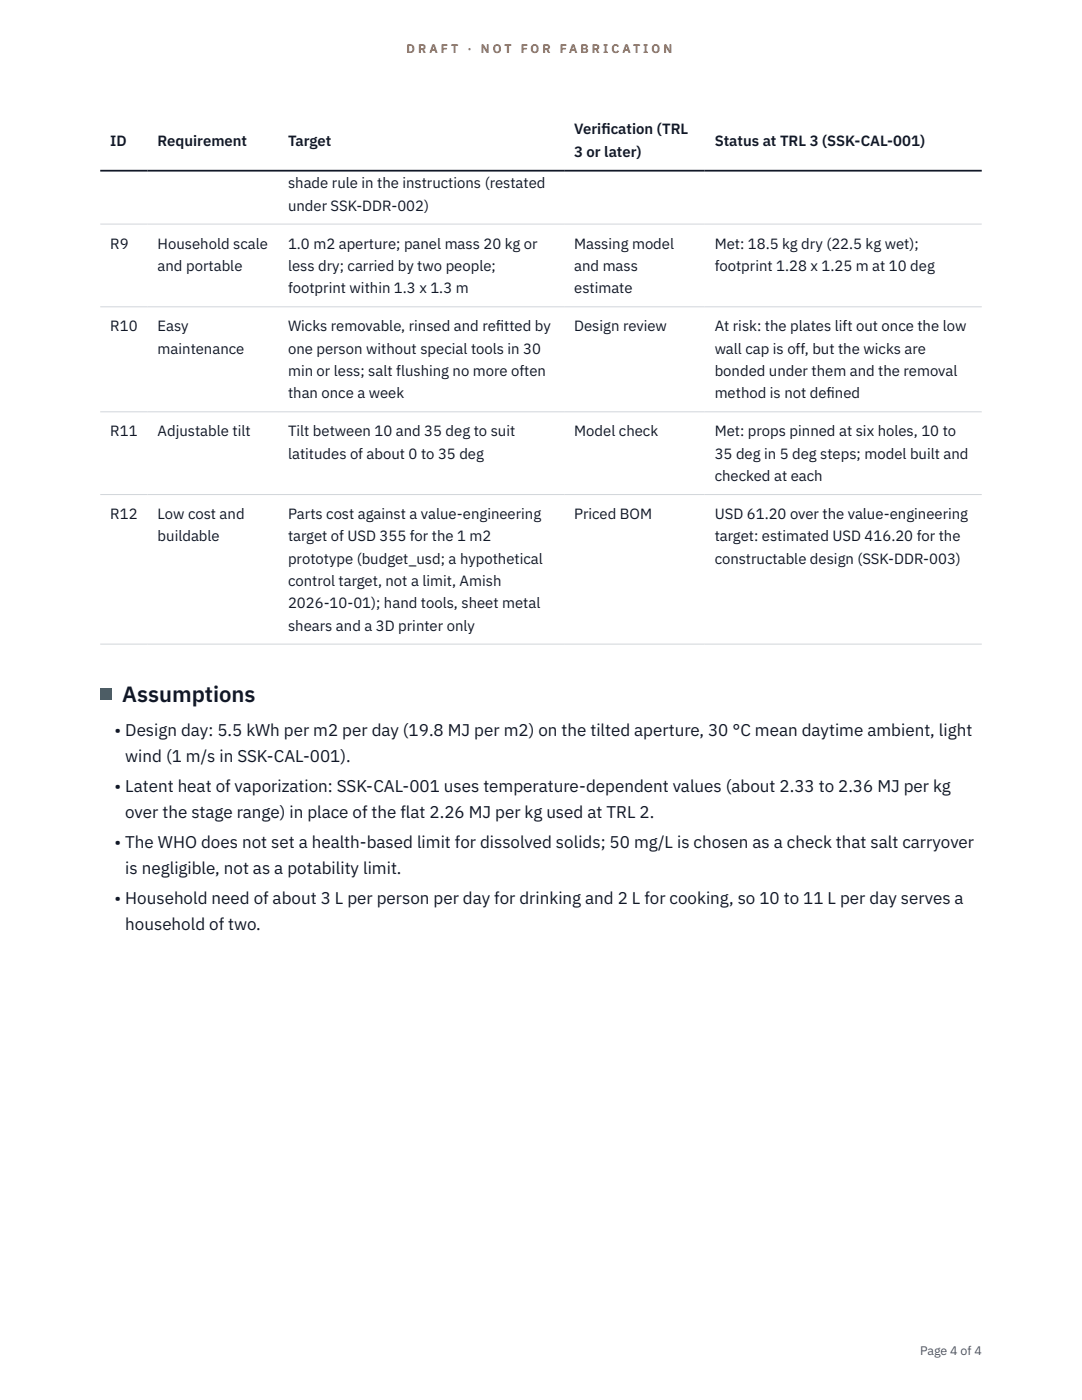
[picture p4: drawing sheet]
<svg xmlns="http://www.w3.org/2000/svg" width="216mm" height="279mm" viewBox="0 0 216 279" stroke-linecap="round" stroke-linejoin="round" font-family="sans-serif">
<defs><g id="words">
<text font-size="4.4" fill="#111827" x="24.4" y="140">Assumptions</text>
<g font-size="3.4" fill="#111827">
<text x="22.9" y="147">• Design day: 5.5 kWh per m2 per day (19.8 MJ per m2) on the tilted aperture, 30 °C mean daytime ambient, light</text>
<text x="25" y="152">wind (1 m/s in SSK-CAL-001).</text>
<text x="22.9" y="158.1">• Latent heat of vaporization: SSK-CAL-001 uses temperature-dependent values (about 2.33 to 2.36 MJ per kg</text>
<text x="25" y="163.2">over the stage range) in place of the flat 2.26 MJ per kg used at TRL 2.</text>
<text x="22.9" y="169.3">• The WHO does not set a health-based limit for dissolved solids; 50 mg/L is chosen as a check that salt carryover</text>
<text x="25" y="174.4">is negligible, not as a potability limit.</text>
<text x="22.9" y="180.4">• Household need of about 3 L per person per day for drinking and 2 L for cooking, so 10 to 11 L per day serves a</text>
<text x="25" y="185.5">household of two.</text>
</g>
<g font-size="3" fill="#111827">
<text x="22" y="29.1">ID</text>
<text x="31.5" y="29.1">Requirement</text>
<text x="57.5" y="29.1">Target</text>
<text x="114.6" y="26.8">Verif</text>
<text x="120" y="26.8">ication (TRL</text>
<text x="142.6" y="29.1">Status at TRL 3 (SSK-CAL-001)</text>
<text x="114.6" y="31.3">3 or later)</text>
<text x="57.5" y="37.6">shade rule in the instructions (restated</text>
<text x="57.5" y="42">under SSK-DDR-002)</text>
<text x="22" y="49.6">R9</text>
<text x="31.5" y="49.6">Household scale</text>
<text x="57.5" y="49.6">1.0 m2 aperture; panel mass 20 kg or</text>
<text x="114.6" y="49.6">Massing model</text>
<text x="142.6" y="49.6">Met: 18.5 kg dry (22.5 kg wet);</text>
<text x="31.5" y="54.1">and portable</text>
<text x="57.5" y="54.1">less dry; carried by two people;</text>
<text x="57.5" y="58.5">footprint within 1.3 x 1.3 m</text>
<text x="114.6" y="54.1">and mass</text>
<text x="114.6" y="58.5">estimate</text>
<text x="142.6" y="54.1">footprint 1.28 x 1.25 m at 10 deg</text>
<text x="22" y="66.2">R10</text>
<text x="31.5" y="66.2">Easy</text>
<text x="31.5" y="70.6">maintenance</text>
<text x="57.5" y="66.2">Wicks removable, rinsed and ref</text>
<text x="57.5" y="70.6">one person without special tools in 30</text>
<text x="98.9" y="66.2">itted by</text>
<text x="114.6" y="66.2">Design review</text>
<text x="142.6" y="66.2">At risk: the plates lift out once the low</text>
<text x="142.6" y="70.6">wall cap is off, but the wicks are</text>
<text x="57.5" y="75">min or less; salt flushing no more often</text>
<text x="142.6" y="75">bonded under them and the removal</text>
<text x="57.5" y="79.5">than once a week</text>
<text x="142.6" y="79.5">method is not def</text>
<text x="164.9" y="79.5">ined</text>
<text x="22" y="87.1">R11</text>
<text x="31.5" y="87.1">Adjustable tilt</text>
<text x="57.5" y="87.1">Tilt between 10 and 35 deg to suit</text>
<text x="114.6" y="87.1">Model check</text>
<text x="142.6" y="87.1">Met: props pinned at six holes, 10 to</text>
<text x="57.5" y="91.6">latitudes of about 0 to 35 deg</text>
<text x="142.6" y="91.6">35 deg in 5 deg steps; model built and</text>
<text x="142.6" y="96">checked at each</text>
<text x="22" y="103.6">R12</text>
<text x="31.5" y="103.6">Low cost and</text>
<text x="57.5" y="103.6">Parts cost against a value-engineering</text>
<text x="114.6" y="103.6">Priced BOM</text>
<text x="142.6" y="103.6">USD 61.20 over the value-engineering</text>
<text x="31.5" y="108.1">buildable</text>
<text x="57.5" y="108.1">target of USD 355 for the 1 m2</text>
<text x="57.5" y="112.5">prototype (budget_usd; a hypothetical</text>
<text x="142.6" y="108.1">target: estimated USD 416.20 for the</text>
<text x="142.6" y="112.5">constructable design (SSK-DDR-003)</text>
<text x="57.5" y="117">control target, not a limit, Amish</text>
<text x="57.5" y="121.4">2026-10-01); hand tools, sheet metal</text>
<text x="57.5" y="125.8">shears and a 3D printer only</text>
</g>
<g font-size="2.5" fill="#b45309">
<text x="81.1" y="10.5">D R A F T</text>
<text x="93.3" y="10.5">·</text>
<text x="95.9" y="10.5">N O T</text>
<text x="103.9" y="10.5">F O R</text>
<text x="111.7" y="10.5">F A B R I C A T I O N</text>
</g>
<text font-size="2.5" fill="#4b5563" x="183.6" y="270.3">Page 4 of 4</text>
</g></defs>
<path d="M20 44.7h175.9M20 61.2h175.9M20 82.2h175.9M20 98.7h175.9M20 128.5h175.9" fill="none" stroke="#d1d5db" stroke-width=".2"/>
<path d="M20 34.1h175.9" fill="none" stroke="#111827" stroke-width=".35"/>
<path d="M20 137.4h2.2v2.2h-2.2z" fill="#0f766e"/>
<use href="#words"/>
</svg>
